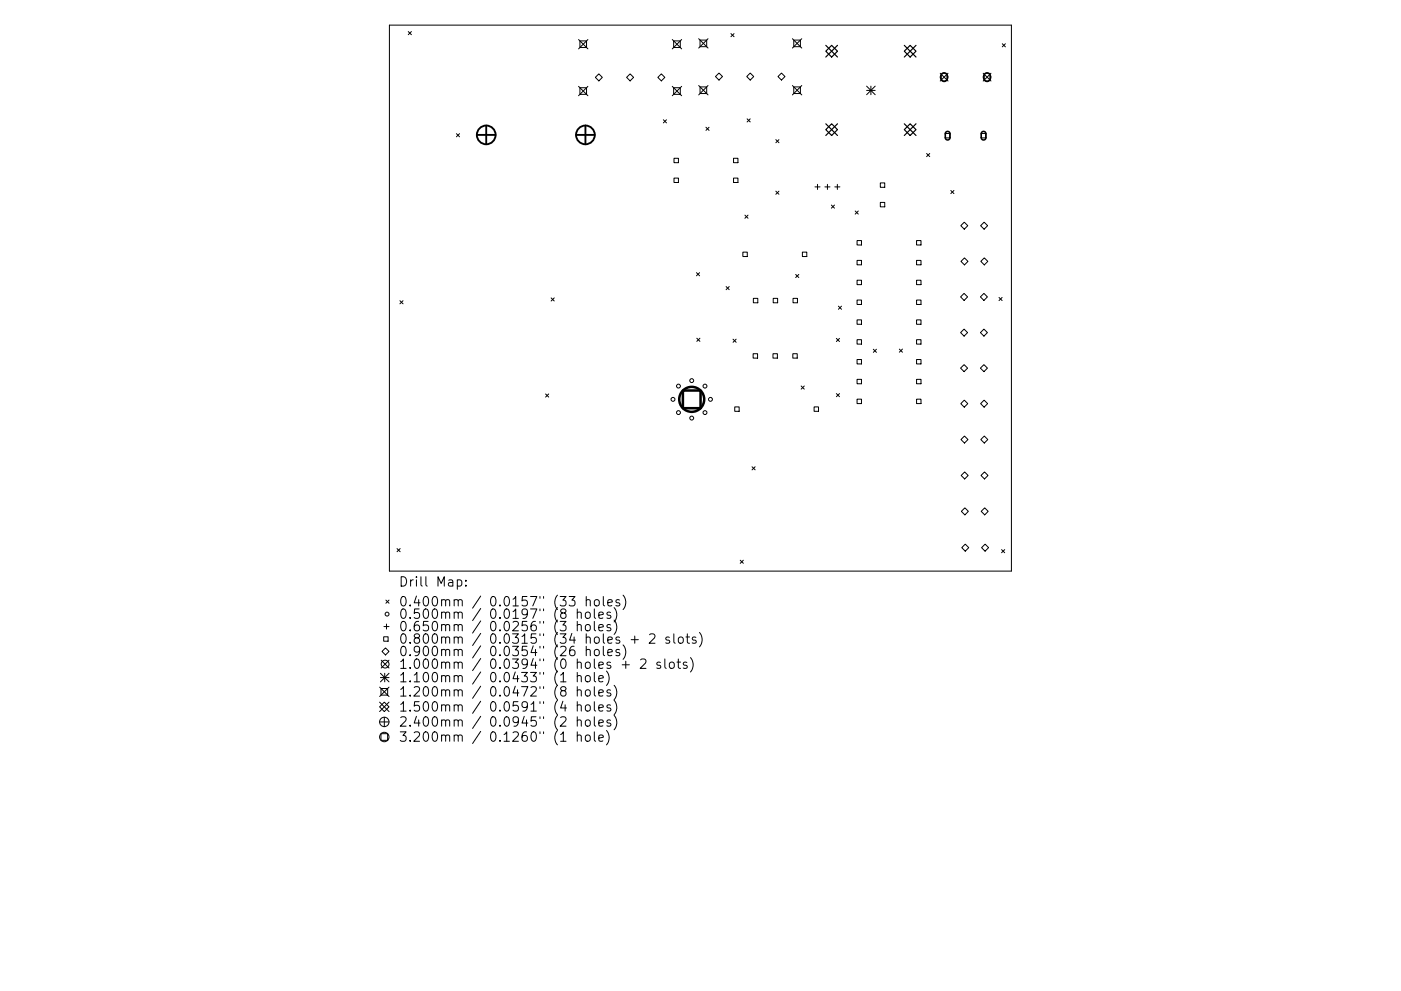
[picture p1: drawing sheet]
<svg xmlns="http://www.w3.org/2000/svg" width="297mm" height="210mm" viewBox="0 0 297 210" stroke-linecap="round" stroke-linejoin="round" font-family="sans-serif">
<defs><g id="words">
<g font-size="2.8">
<text x="84.5" y="124.5">Drill Map:</text>
<text x="84.5" y="128.7">0.400mm / 0.0157&quot; (33 holes)</text>
<text x="84.5" y="131.3">0.500mm / 0.0197&quot; (8 holes)</text>
<text x="84.5" y="133.9">0.650mm / 0.0256&quot; (3 holes)</text>
<text x="84.5" y="136.6">0.800mm / 0.0315&quot; (34 holes + 2 slots)</text>
<text x="84.5" y="139.2">0.900mm / 0.0354&quot; (26 holes)</text>
<text x="84.5" y="141.9">1.000mm / 0.0394&quot; (0 holes + 2 slots)</text>
<text x="84.5" y="144.8">1.100mm / 0.0433&quot; (1 hole)</text>
<text x="84.5" y="147.8">1.200mm / 0.0472&quot; (8 holes)</text>
<text x="84.5" y="151">1.500mm / 0.0591&quot; (4 holes)</text>
<text x="84.5" y="154.2">2.400mm / 0.0945&quot; (2 holes)</text>
<text x="84.5" y="157.4">3.200mm / 0.1260&quot; (1 hole)</text>
</g>
</g></defs>
<g fill="none" stroke="#000" stroke-width=".21">
<path d="M82.6 5.3h131.8v115.9h-131.8zM86.6 6.7l.6 .7M87.2 6.7l-.6 .7M122.7 8.4l2 2M122.7 18.3l2 2M123 8.7h1.4v1.4h-1.4zM123 18.6h1.4v1.4h-1.4zM124.7 8.4l-2 2M124.7 18.3l-2 2M126.2 16.4l.8-.7 .7 .7-.7 .8zM132.8 16.4l.8-.7 .7 .7-.7 .8zM139.5 16.4l.7-.7 .8 .7-.8 .8z"/>
<path d="M142.5 8.4l2 2M142.5 18.3l2 2M142.8 8.7h1.4v1.4h-1.4zM142.8 18.6h1.4v1.4h-1.4zM144.5 8.4l-2 2M144.5 18.3l-2 2M148.1 8.2l2 2M148.1 18.1l2 2M148.4 8.5h1.4v1.4h-1.4zM148.4 18.4h1.4v1.4h-1.4zM150.1 8.2l-2 2M150.1 18.1l-2 2"/>
<path d="M151.7 16.2l.7-.7 .8 .7-.8 .8zM155 7.1l.6 .7M155.6 7.1l-.6 .7M158.3 16.2l.8-.7 .7 .7-.7 .8zM164.9 16.2l.8-.7 .7 .7-.7 .8zM168 8.2l2 2M168 18.1l2 2M168.3 8.5h1.4v1.4h-1.4zM168.3 18.4h1.4v1.4h-1.4zM170 8.2l-2 2M170 18.1l-2 2M183.7 18.3l1.9 1.8"/>
<path d="M183.7 19.2h1.9M184.6 18.3v1.8M185.6 18.3l-1.9 1.8M199.3 15.5l1.7 1.7M201 15.5l-1.7 1.7M208.5 15.5l1.6 1.7M210.1 15.5l-1.6 1.7M212.5 9.3l.7 .6M213.2 9.3l-.7 .6M96.8 28.4l.6 .6M97.4 28.4l-.6 .6M140.6 25.4l.7 .7"/>
<path d="M141.3 25.4l-.7 .7M142.9 33.6h.9v.9h-.9zM142.9 37.8h.9v.9h-.9zM149.7 27l.6 .7M150.3 27l-.6 .7M155.5 33.6h1v.9h-1zM155.5 37.8h1v.9h-1zM158.4 25.2l.7 .7M159.1 25.2l-.7 .7M164.5 29.6l.7 .7M165.2 29.6l-.7 .7M172.8 39.7h1.1"/>
<path d="M173.3 39.1v1.1M174.9 39.7h1.1M175.4 39.1v1.1M177 39.7h1.1M177.5 39.1v1.1M186.6 38.8h1v.9h-1zM196.5 32.6l.6 .6M197.1 32.6l-.6 .6M200.4 28.3h1v1h-1zM208.1 28.3h.9v1h-.9zM147.7 57.9l.6 .6M148.3 57.9l-.6 .6"/>
<path d="M157.5 53.5h.9v.9h-.9zM157.9 45.6l.7 .7M158.6 45.6l-.7 .7M164.5 40.6l.7 .6M165.2 40.6l-.7 .6M168.7 58.2l.7 .7M169.4 58.2l-.7 .7M170.1 53.5h1v.9h-1zM176.3 43.5l.6 .7M176.9 43.5l-.6 .7M181.3 44.8l.7 .6M181.7 51h.9v1h-.9z"/>
<path d="M181.7 55.2h.9v1h-.9zM181.7 59.5h.9v.9h-.9zM182 44.8l-.7 .6M186.6 42.9h1v1h-1zM194.3 51h1v1h-1zM194.3 55.2h1v1h-1zM194.3 59.5h1v.9h-1zM201.6 40.4l.7 .7M202.3 40.4l-.7 .7M203.7 47.9l.7-.8 .8 .8-.8 .7zM203.7 55.5l.8-.8 .7 .8-.7 .7zM207.9 47.9l.8-.8 .7 .8-.7 .7z"/>
<path d="M207.9 55.5l.8-.8 .7 .8-.7 .7zM84.8 63.8l.7 .7M85.5 63.8l-.7 .7M116.9 63.2l.6 .7M117.5 63.2l-.6 .7M147.7 71.8l.7 .6M148.4 71.8l-.7 .6M153.9 60.8l.7 .7M154.6 60.8l-.7 .7M155.4 72l.7 .6M156.1 72l-.7 .6M159.7 75h.9v1h-.9z"/>
<path d="M159.7 63.3h1v.9h-1zM163.9 75h.9v1h-.9zM163.9 63.3h1v.9h-1zM168.1 75h.9v1h-.9zM168.1 63.3h1v.9h-1zM177.3 71.8l.7 .7M177.8 65l.6 .6M178 71.8l-.7 .7M178.4 65l-.6 .6M181.7 63.7h.9v.9h-.9zM181.7 67.9h.9v.9h-.9zM181.7 72.1h.9v.9h-.9z"/>
<path d="M181.7 76.3h.9v.9h-.9zM185.2 74.1l.6 .7M185.8 74.1l-.6 .7M190.7 74.1l.6 .6M191.3 74.1l-.6 .6M194.3 63.7h1v.9h-1zM194.3 67.9h1v.9h-1zM194.3 72.1h1v.9h-1zM194.3 76.3h1v.9h-1zM203.7 63l.7-.8 .7 .8-.7 .7zM203.7 70.6l.7-.8 .7 .8-.7 .7zM203.7 78.1l.7-.7 .7 .7-.7 .8z"/>
<path d="M207.9 63l.7-.8 .8 .8-.8 .7zM207.9 70.6l.7-.8 .8 .8-.8 .7zM207.9 78.1l.7-.7 .8 .7-.8 .8zM211.8 63.1l.7 .7M212.5 63.1l-.7 .7M115.7 83.6l.6 .6M116.3 83.6l-.6 .6M155.8 86.3h.9v1h-.9zM159.4 99l.7 .7M160.1 99l-.7 .7M169.9 81.9l.6 .7M170.5 81.9l-.6 .7"/>
<path d="M172.6 86.3h.9v1h-.9zM177.3 83.5l.7 .7M178 83.5l-.7 .7M181.7 80.5h.9v.9h-.9zM181.7 84.7h.9v.9h-.9zM194.3 80.5h1v.9h-1zM194.3 84.7h1v.9h-1zM203.7 85.6l.7-.7 .8 .7-.8 .8zM203.7 93.3l.8-.8 .7 .8-.7 .7zM207.9 85.6l.8-.7 .7 .7-.7 .8zM207.9 93.3l.8-.8 .7 .8-.7 .7zM84.2 116.4l.6 .7"/>
<path d="M84.8 116.4l-.6 .7M156.9 118.9l.7 .6M157.6 118.9l-.7 .6M203.8 100.9l.7-.8 .8 .8-.8 .7zM203.8 108.5l.8-.8 .7 .8-.7 .7zM203.9 116.2l.8-.8 .7 .8-.7 .7zM208 100.9l.7-.8 .8 .8-.8 .7zM208 108.5l.8-.8 .7 .8-.7 .7zM208.1 116.2l.8-.8 .7 .8-.7 .7zM212.4 116.6l.6 .7M213 116.6l-.6 .7M81 138.2l.7-.7 .8 .7-.8 .8z"/>
<path d="M81.3 135.1h1v.9h-1zM81.4 132.9h1.1M81.8 127.3l.7 .7M81.9 132.4v1.1M82.5 127.3l-.7 .7M97 123.1l.5-.1 .4 .4v.6l-.2 .3h-.7M98.8 124.2v.2M98.8 123.1v.2M120.7 126.6h1.2l-.7 .7a.54 .54 0 0 1 .7 .4v.5l-.2 .3-.7 .1-.3-.2M121.7 137.1a.79 .79 0 0 0-.9 .9v.7l.2 .3 .5 .1 .3-.2 .1-.6-.2-.3-.5-.1-.4 .4M122.4 130.1a.5 .5 0 0 1 .8 0v1.1M122.4 132.7a.5 .5 0 0 1 .8 .1v1"/>
<path d="M122.4 129.2v2M122.4 131.8v2M124.2 130.1a.54 .54 0 0 1 .5-.2 .54 .54 0 0 1 .5 .3v.6a.54 .54 0 0 1-.6 .4 .54 .54 0 0 1-.5-.4zM124.2 132.7a.54 .54 0 0 1 .5-.2 .54 .54 0 0 1 .5 .4v.6a.54 .54 0 0 1-.6 .4 .54 .54 0 0 1-.5-.4zM124.3 127.4l.3-.2 .5 .1 .1 1.3M124.3 138a.5 .5 0 0 1 .9 .1v1M124.3 126.6v2M124.3 137.1v2M126 129.2v1.7l.3 .3M126 131.8v1.8l.3 .2M126.1 127.4l.3-.2a.54 .54 0 0 1 .7 .4v.6a.54 .54 0 0 1-.6 .4 .54 .54 0 0 1-.5-.4zM126.1 138a.54 .54 0 0 1 .5-.2 .54 .54 0 0 1 .5 .4v.5a.54 .54 0 0 1-.6 .4 .54 .54 0 0 1-.5-.4z"/>
<path d="M127 130.5l.9-.2-.1-.3-.6-.1-.2 .2 .1 1h.7M127 133.2l.9-.2-.1-.4-.6-.1-.2 .3 .1 .9h.7M127.9 126.6v1.7l.3 .3M127.9 137.1v1.7l.3 .3M128.9 127.9l.9-.2-.1-.4-.5-.1-.3 .3 .1 1h.7M128.9 138.5l.9-.2-.1-.4-.5-.1-.3 .3 .1 .9h.7M129.4 130l-.4-.1-.3 .2 .1 .3 .6 .2v.5h-.7M129.4 132.6l-.4-.1-.3 .3 .1 .3 .6 .2v.4h-.7M130.2 128.9a2.29 2.29 0 0 1 0 3.1M130.2 131.6a2.29 2.29 0 0 1 0 3M131.3 127.3l-.4-.1-.3 .3 .1 .3 .6 .2v.5h-.7M131.3 137.9l-.4-.1-.3 .3 .1 .3 .6 .1v.5h-.7"/>
<path d="M132.1 126.3a2.29 2.29 0 0 1 0 3M132.1 136.8a2.29 2.29 0 0 1 0 3.1M133.8 135.7h1.5M134.6 135v1.5M135.8 140l.3-.2 .7 .1a.54 .54 0 0 1 .1 .8l-1.2 1.1h1.3M137.7 134.7l.3-.2 .7 .1a.54 .54 0 0 1 .1 .7l-1.2 1.2h1.3M141 139.8v1.7l.2 .3M141.9 135.2l-.5-.1-.2 .3v.3l.7 .2v.5h-.7M142.9 134.5v1.7l.3 .3M143.8 139.8v1.7l.1 .2 .4 .1M143.9 135.3a.54 .54 0 0 1 .5-.2 .54 .54 0 0 1 .5 .4v.6a.54 .54 0 0 1-.6 .4 .54 .54 0 0 1-.5-.4zM145.4 135.1h.8"/>
<path d="M145.7 134.5v1.7l.1 .2 .4 .1M146.4 139.5a2.29 2.29 0 0 1 0 3.1M147.5 135.2l-.4-.1-.3 .3 .1 .3 .6 .2v.5h-.7M148.3 134.2a2.29 2.29 0 0 1 0 3M80.5 150l1-1 1 1-1 1zM80.5 149l2 2M80.5 153.2h2M80.5 145.8l2 2M80.7 142.8l1.8 1.9M80.7 143.8h1.8M80.8 155.7h1.4v1.4h-1.4zM80.8 146.1h1.4v1.4h-1.4z"/>
<path d="M80.8 140.1l1.7 1.6M81.5 152.2v2M81.6 142.8v1.9M82.5 140.1l-1.7 1.6M82.5 142.8l-1.8 1.9M82.5 145.8l-2 2M82.5 149l-2 2M118.9 143.2l.5-.5v2M118.9 155.8l.5-.5v2M118.9 144.7h1.1M118.9 157.3h1.1M122.4 143.5a.5 .5 0 0 1 .8 .1v1.1"/>
<path d="M122.4 146.5a.5 .5 0 0 1 .8 .1v1.1M122.4 149.7a.5 .5 0 0 1 .8 .1v1.1M122.4 152.9a.5 .5 0 0 1 .8 .1v1.1M122.4 156.1a.5 .5 0 0 1 .8 .1v1.1M122.4 142.7v2M122.4 145.7v2M122.4 148.9v2M122.4 152.1v2M122.4 155.3v2M124.2 143.5a.54 .54 0 0 1 .5-.2 .54 .54 0 0 1 .5 .4v.6a.54 .54 0 0 1-.6 .4 .54 .54 0 0 1-.5-.4zM124.2 146.5a.54 .54 0 0 1 .5-.2 .54 .54 0 0 1 .5 .4v.6a.54 .54 0 0 1-.6 .4 .54 .54 0 0 1-.5-.4zM124.2 149.7a.54 .54 0 0 1 .5-.2 .54 .54 0 0 1 .5 .4l-.1 .8a.54 .54 0 0 1-.6 .2 .54 .54 0 0 1-.4-.4z"/>
<path d="M124.2 152.9a.54 .54 0 0 1 .5-.2 .54 .54 0 0 1 .5 .4v.6a.54 .54 0 0 1-.6 .4 .54 .54 0 0 1-.5-.4zM124.2 156.1a.54 .54 0 0 1 .5-.2 .54 .54 0 0 1 .5 .4v.6a.54 .54 0 0 1-.6 .4 .54 .54 0 0 1-.5-.4zM126 142.7v1.7l.3 .3M126 145.7v1.7l.3 .3M126 148.9v1.7l.3 .3M126 152.1v1.7l.3 .3M126 155.3v1.7l.3 .3M127 144l.9-.2-.1-.4-.6-.1-.2 .3 .1 1h.7M127 147l.9-.2-.1-.4h-.6l-.2 .2 .1 1h.7M127 150.2l.9-.2-.1-.4-.6-.1-.2 .3 .1 1h.7M127 153.4l.9-.2-.1-.4-.6-.1-.2 .3 .1 1h.7M127 156.6l.9-.2-.1-.4-.6-.1-.2 .3 .1 1h.7"/>
<path d="M128.6 142.4a2.29 2.29 0 0 1 0 3M128.6 155a2.29 2.29 0 0 1 0 3M129.4 146.4h-.4l-.3 .2 .1 .3 .6 .2v.5h-.7M129.4 149.6l-.4-.1-.3 .3 .1 .3 .6 .2v.5h-.7M129.4 152.8l-.4-.1-.3 .3 .1 .3 .6 .2v.5h-.7M130.2 145.4a2.29 2.29 0 0 1 0 3M130.2 148.6a2.29 2.29 0 0 1 0 3M130.2 151.8a2.29 2.29 0 0 1 0 3M131.9 141h1.5M132.7 140.3v1.5M140 140.6l-.5-.1-.3 .3 .1 .2 .7 .2v.5h-.8M142 140.7l.3-.2a.54 .54 0 0 1 .7 .4v.5a.54 .54 0 0 1-.6 .4 .54 .54 0 0 1-.5-.4z"/>
<path d="M143.5 140.5h.8M145.6 140.6l-.4-.1-.3 .3 .1 .2 .6 .2v.5h-.7"/>
<circle cx="200.2" cy="16.4" r=".83"/>
<circle cx="209.3" cy="16.4" r=".83"/>
<circle cx="142.7" cy="84.7" r=".41"/>
<circle cx="143.8" cy="81.9" r=".41"/>
<circle cx="143.8" cy="87.5" r=".41"/>
<circle cx="146.7" cy="80.8" r=".41"/>
<circle cx="146.7" cy="88.7" r=".41"/>
<circle cx="149.5" cy="81.9" r=".41"/>
<circle cx="149.5" cy="87.5" r=".41"/>
<circle cx="150.6" cy="84.7" r=".41"/>
<circle cx="82.1" cy="130.3" r=".41"/>
<circle cx="81.5" cy="156.4" r="1"/>
<circle cx="81.5" cy="153.2" r="1"/>
<circle cx="81.7" cy="140.9" r=".83"/>
</g>
<path d="M199.7 15.7l.6-.2 .5 .3v1l-.3 .4h-.6l-.3-.3-.1-.8zM208.8 15.7l.6-.2 .5 .3v1l-.3 .4h-.5l-.4-.3-.1-.8zM200.6 28l.4-.1 .4 .3v1.1l-.4 .4-.3-.1-.3-.3v-1zM208.2 28l.5-.1 .3 .3v1.1l-.3 .4-.4-.1-.2-.3-.1-1z" fill="none" stroke="#000" stroke-width=".33"/>
<path d="M175.1 9.6l2.5 2.5M176.3 9.6l1.3 1.3-1.3 1.2-1.2-1.2zM177.6 9.6l-2.5 2.5M191.7 10.9l1.3-1.3 1.2 1.3-1.2 1.2zM191.7 9.6l2.5 2.5M194.2 9.6l-2.5 2.5M175.1 26.3l2.5 2.4M176.3 26.3l1.3 1.2-1.3 1.2-1.2-1.2zM177.6 26.3l-2.5 2.4M191.7 27.5l1.3-1.2 1.2 1.2-1.2 1.2zM191.7 26.3l2.5 2.4M194.2 26.3l-2.5 2.4" fill="none" stroke="#000" stroke-width=".25"/>
<g fill="none" stroke="#000" stroke-width=".4">
<path d="M101.1 28.6h4M103.1 26.6v4M122.1 28.6h4M124.1 26.6v4"/>
<circle cx="103.1" cy="28.6" r="1.99"/>
<circle cx="124.1" cy="28.6" r="1.99"/>
</g>
<g fill="none" stroke="#000" stroke-width=".53">
<path d="M144.8 82.9h3.7v3.7h-3.7z"/>
<circle cx="146.7" cy="84.7" r="2.65"/>
</g>
<use href="#words"/>
</svg>
